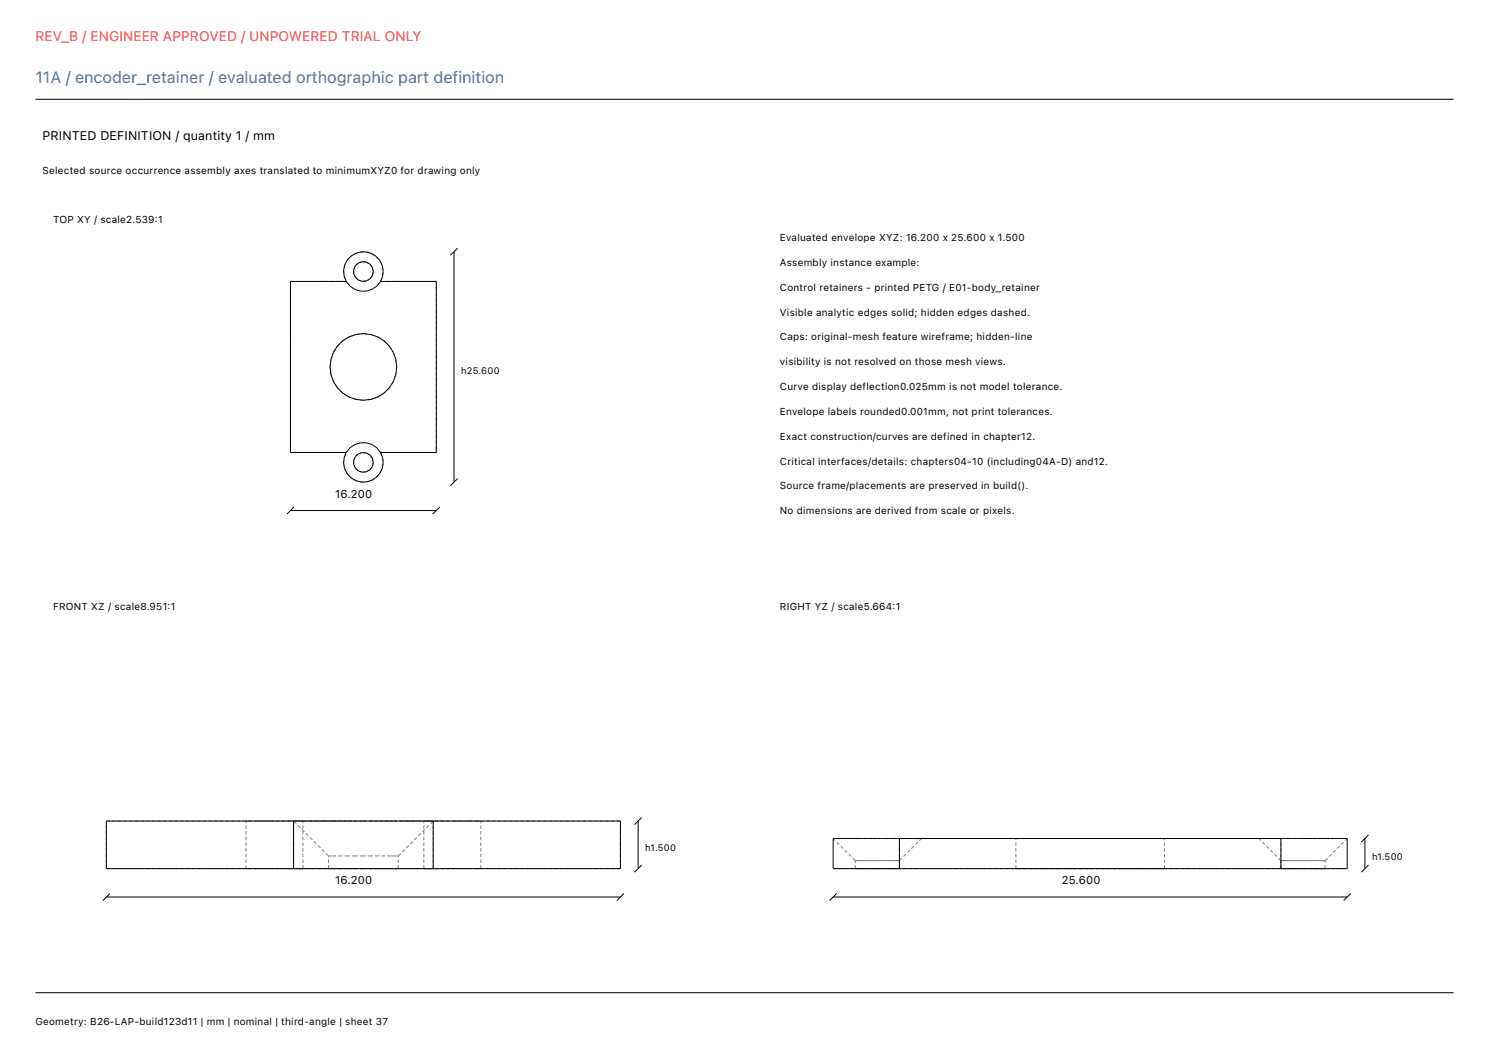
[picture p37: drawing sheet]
<svg xmlns="http://www.w3.org/2000/svg" width="420mm" height="297mm" viewBox="0 0 420 297" stroke-linecap="round" stroke-linejoin="round" font-family="sans-serif">
<defs><g id="words">
<text font-size="4.6" fill="#416e9e" x="10" y="23.4">11A / encoder_retainer / evaluated orthographic part definition</text>
<text font-size="3.9" fill="#ff383c" x="10" y="11.7">REV_B / ENGINEER APPROVED / UNPOWERED TRIAL ONLY</text>
<text font-size="3.5" x="12" y="39.4">PRINTED DEFINITION / quantity 1 / mm</text>
<g font-size="3.2">
<text x="94.5" y="140.4">16.200</text>
<text x="94.5" y="249.4">16.200</text>
<text x="299.5" y="249.4">25.600</text>
</g>
<g font-size="2.8">
<text x="12" y="49">Selected source occurrence assembly axes translated to minimumXYZ0 for drawing only</text>
<text x="15" y="63">TOP XY / scale2.539:1</text>
<text x="220" y="68">Evaluated envelope XYZ: 16.200 x 25.600 x 1.500</text>
<text x="220" y="75">Assembly instance example:</text>
<text x="220" y="82">Control retainers - printed PETG / E01-body_retainer</text>
<text x="220" y="89">Visible analytic edges solid; hidden edges dashed.</text>
<text x="220" y="96">Caps: original-mesh feature wireframe; hidden-line</text>
<text x="220" y="103">visibility is not resolved on those mesh views.</text>
<text x="220" y="110">Curve display deflection0.025mm is not model tolerance.</text>
<text x="220" y="117">Envelope labels rounded0.001mm, not print tolerances.</text>
<text x="220" y="124">Exact construction/curves are defined in chapter12.</text>
<text x="220" y="131">Critical interfaces/details: chapters04-10 (including04A-D) and12.</text>
<text x="220" y="138">Source frame/placements are preserved in build().</text>
<text x="220" y="145">No dimensions are derived from scale or pixels.</text>
<text x="15" y="172">FRONT XZ / scale8.951:1</text>
<text x="220" y="172">RIGHT YZ / scale5.664:1</text>
<text x="10" y="289">Geometry: B26-LAP-build123d11 | mm | nominal | third-angle | sheet 37</text>
</g>
<g font-size="2.6">
<text x="130.1" y="105.4">h25.600</text>
<text x="182" y="240.1">h1.500</text>
<text x="387" y="242.6">h1.500</text>
</g>
</g></defs>
<g fill="none" stroke="#000" stroke-width=".28">
<path d="M10 28h400M97.7 79.4h-15.8v48.2h15.8M97.7 79.4a5.6 5.6 0 0 1 4.8-8.4 5.6 5.6 0 0 1 4.8 8.4M97.7 79.4a5.6 5.6 0 0 0 9.6 0M107.3 79.4h15.8v48.2h-15.8M128.1 71v65M129.1 70l-2 2M97.7 127.6a5.6 5.6 0 0 0 4.8 8.4 5.6 5.6 0 0 0 4.8-8.4M97.7 127.6a5.6 5.6 0 0 1 9.6 0M129.1 135l-2 2M81.9 144h41.2M82.9 143l-2 2"/>
<path d="M124.1 143l-2 2M30 231.6h145v13.4h-145zM82.8 231.6v13.4M122.2 231.6v13.4M180 231.6v13.4M181 230.6l-2 2M235 236.5h145v8.5h-145zM253.7 236.5v8.5M361.3 236.5v8.5M385 236.5v8.5M386 235.5l-2 2M30 253h145"/>
<path d="M31 252l-2 2M176 252l-2 2M181 244l-2 2M235 253h145M236 252l-2 2M381 252l-2 2M386 244l-2 2M10 280h400"/>
<circle cx="102.5" cy="76.6" r="2.79"/>
<circle cx="102.5" cy="103.5" r="9.4"/>
<circle cx="102.5" cy="130.4" r="2.79"/>
</g>
<g fill="none" stroke="#7f7f7f" stroke-width=".28" stroke-dasharray="1 .6" stroke-linecap="butt">
<path d="M81.9 79.4v48.2M81.9 79.4h15.8M96.9 76.2l.2 1.6M97.1 77.8l.6 1.6M97.3 74.5l-.4 1.7M98.1 73.1l-.8 1.4M99.4 72l-1.3 1.1M99.8 77.2v-1.2M99.8 76l.4-1.1M100.2 78.2l-.4-1M100.2 74.9l.9-.7M100.9 71.2l-1.5 .8"/>
<path d="M101.1 79l-.9-.8M101.1 74.2l1.1-.4M102.2 79.4l-1.1-.4M102.2 73.8l1.2 .1M102.5 71l-1.6 .2M103.4 79.2l-1.2 .2M103.4 73.9l1 .6M104.1 71.2l-1.6-.2M104.4 78.7l-1 .5M104.4 74.5l.7 .9M105.1 77.7l-.7 1M105.1 75.4l.2 1.2"/>
<path d="M105.3 76.6l-.2 1.1M105.6 72l-1.5-.8M106.9 73.1l-1.3-1.1M107.3 79.4h15.8M107.3 79.4l.6-1.6M107.7 74.5l-.8-1.4M107.9 77.8l.2-1.6M108.1 76.2l-.4-1.7M123.1 79.4v48.2M94 99.4l1.2-1.8M95.2 97.6l1.4-1.4M96.6 96.2l1.8-1.2"/>
<path d="M98.4 95l2-.7M100.4 94.3l2.1-.2M102.5 94.1l2.1 .2M104.6 94.3l2 .7M106.6 95l1.8 1.2M108.4 96.2l1.4 1.4M109.8 97.6l1.2 1.8M111 99.4l.7 2M93.1 103.5l.2-2.1M93.3 105.6l-.2-2.1M93.3 101.4l.7-2M94 107.6l-.7-2"/>
<path d="M95.2 109.4l-1.2-1.8M96.6 110.8l-1.4-1.4M98.4 112l-1.8-1.2M100.4 112.7l-2-.7M102.5 112.9l-2.1-.2M104.6 112.7l-2.1 .2M106.6 112l-2 .7M108.4 110.8l-1.8 1.2M109.8 109.4l-1.4 1.4M111 107.6l-1.2 1.8M111.7 105.6l-.7 2M111.7 101.4l.2 2.1"/>
<path d="M111.9 103.5l-.2 2.1M81.9 127.6h15.8M96.9 130.8l.2-1.6M97.1 129.2l.6-1.6M97.3 132.5l-.4-1.7M98.1 133.9l-.8-1.4M99.4 135l-1.3-1.1M99.8 131v-1.2M99.8 129.8l.4-1M100.2 132.1l-.4-1.1M100.2 128.8l.9-.8M100.9 135.8l-1.5-.8"/>
<path d="M101.1 132.8l-.9-.7M101.1 128l1.1-.4M102.2 133.2l-1.1-.4M102.2 127.6l1.2 .2M102.5 136l-1.6-.2M103.4 133.1l-1.2 .1M103.4 127.8l1 .5M104.1 135.8l-1.6 .2M104.4 132.5l-1 .6M104.4 128.3l.7 1M105.1 131.6l-.7 .9M105.1 129.3l.2 1.1"/>
<path d="M105.3 130.4l-.2 1.2M105.6 135l-1.5 .8M106.9 133.9l-1.3 1.1M107.3 127.6l.6 1.6M107.3 127.6h15.8M107.7 132.5l-.8 1.4M107.9 129.2l.2 1.6M108.1 130.8l-.4 1.7M30 231.6h55.4M70.2 231.6h-.8M72.7 231.6h-2.5M76.6 231.6h-3.9"/>
<path d="M81.9 231.6h-5.3M82.8 231.6h2.6M82.8 231.6h.5M82.9 231.6h-.1M83 231.6h-.1M83.2 231.6h-.2M83.3 231.6h-.1M83.3 231.6h1.5M83.5 231.6h-.2M83.7 231.6h-.2M83.9 231.6h-.2M84.2 231.6h-.3"/>
<path d="M84.5 231.6h-.3M84.8 231.6h-.3M84.8 231.6h2.3M85.1 231.6h-.3M85.4 231.6h-.3M85.4 231.6h1.7M87.1 231.6h2M87.1 231.6h3.1M88.1 231.6h-6.2M89.1 231.6h2.3M90.2 231.6h3.8M91.4 231.6h2.6"/>
<path d="M94 231.6h2.7M94 231.6h4.1M95.1 231.6h-7M96.7 231.6h2.9M98.1 231.6h4.4M99.6 231.6h2.9M102.5 231.6h2.9M102.5 231.6h4.4M102.5 231.6h-7.4M105.4 231.6h2.9M106.9 231.6h4.1M108.3 231.6h2.7"/>
<path d="M109.9 231.6h-7.4M111 231.6h2.6M111 231.6h3.8M113.6 231.6h2.3M114.8 231.6h3.1M115.9 231.6h2M116.9 231.6h-7M117.9 231.6h1.7M117.9 231.6h2.3M119.6 231.6h2.6M119.6 231.6h55.4M119.9 231.6h-.3"/>
<path d="M120.2 231.6h-.3M120.2 231.6h1.5M120.5 231.6h-.3M120.8 231.6h-.3M121.1 231.6h-.3M121.3 231.6h-.2M121.5 231.6h-.2M121.7 231.6h-.2M121.7 231.6h.5M121.8 231.6h-.1M122 231.6h-.2M122.1 231.6h-.1"/>
<path d="M122.2 231.6h-.1M123.1 231.6h-6.2M128.4 231.6h-5.3M132.3 231.6h-3.9M134.8 231.6h-2.5M135.6 231.6h-.8M235.1 236.5h-.1M235.6 236.5h-.5M236.2 236.5h-.6M237.2 236.5h-1M238.3 236.5h-1.1M239.7 236.5h-1.4"/>
<path d="M241.2 236.5h-1.5M242.9 236.5h-1.7M244.7 236.5h-1.8M246.5 236.5h-1.8M248.4 236.5h-1.9M250.2 236.5h-1.8M252 236.5h-1.8M253.7 236.5h-1.7M253.7 236.5h.8M254.5 236.5h.7M255.2 236.5h.7M255.9 236.5h.7"/>
<path d="M256.6 236.5h.6M257.2 236.5h.6M257.8 236.5h.5M258.3 236.5h.4M258.7 236.5h.4M259.1 236.5h.3M259.4 236.5h.2M259.6 236.5h.2M259.8 236.5h.1M286.5 236.5h.6M286.7 236.5h-.2M287.1 236.5h-.4"/>
<path d="M287.1 236.5h1.5M287.7 236.5h-.6M288.6 236.5h-.9M288.6 236.5h2.5M289.8 236.5h-1.2M291.1 236.5h-1.3M291.1 236.5h3.3M292.7 236.5h-1.6M294.4 236.5h-1.7M294.4 236.5h4M296.4 236.5h-2M298.4 236.5h-2"/>
<path d="M298.4 236.5h4.4M300.6 236.5h-2.2M302.8 236.5h-2.2M302.8 236.5h4.7M305.2 236.5h-2.4M307.5 236.5h-2.3M307.5 236.5h4.7M309.8 236.5h-2.3M312.2 236.5h4.4M312.2 236.5h-2.4M314.4 236.5h-2.2M316.6 236.5h4"/>
<path d="M316.6 236.5h-2.2M318.6 236.5h-2M320.6 236.5h3.3M320.6 236.5h-2M322.3 236.5h-1.7M323.9 236.5h2.5M323.9 236.5h-1.6M325.2 236.5h-1.3M326.4 236.5h1.5M326.4 236.5h-1.2M327.3 236.5h-.9M327.9 236.5h.6"/>
<path d="M327.9 236.5h-.6M328.3 236.5h-.4M328.5 236.5h-.2M355.2 236.5h-.1M355.4 236.5h-.2M355.6 236.5h-.2M355.9 236.5h-.3M356.3 236.5h-.4M356.7 236.5h-.4M357.2 236.5h-.5M357.8 236.5h-.6M358.4 236.5h-.6"/>
<path d="M359.1 236.5h-.7M359.8 236.5h-.7M360.5 236.5h-.7M361.3 236.5h-107.6M361.3 236.5h1.7M361.3 236.5h-.8M363 236.5h1.8M364.8 236.5h1.8M366.6 236.5h1.9M368.5 236.5h1.8M370.3 236.5h1.8M372.1 236.5h1.7"/>
<path d="M373.8 236.5h1.5M375.3 236.5h1.4M376.7 236.5h1.1M377.8 236.5h1M378.8 236.5h.6M379.4 236.5h.5M379.9 236.5h.1M30 245h55.4M30 245v-13.4M69.4 245v-13.4M70.2 245h-.8M72.7 245h-2.5"/>
<path d="M76.6 245h-3.9M81.9 245h-5.3M82.8 245h2.6M82.8 245v-13.4M82.8 245h.1M82.9 245h.1M83 245h.2M83.2 245h.1M83.3 245h.2M83.3 245h-.5M83.5 245h.2M83.7 245h.2"/>
<path d="M83.9 245h.3M84.2 245h.3M84.5 245h.3M84.8 245h.3M84.8 245h-1.5M85.1 245h.3M85.4 245v-13.4M87.1 245h-2.3M88.1 245h-6.2M90.2 245h-3.1M92.7 241.4l-9.9-9.8M92.7 245v-3.6"/>
<path d="M92.9 245h-.2M92.9 241.4h-.2M93.6 245h-.7M93.6 241.4h-.7M94 245h-3.8M94.8 245h-1.2M94.8 241.4h-1.2M95.1 245h-7M96.4 245h-1.6M96.4 241.4h-1.6M98.1 245h-4.1M98.2 245h-1.8"/>
<path d="M98.2 241.4h-1.8M100.3 245h-2.1M100.3 241.4h-2.1M102.5 245h-4.4M102.5 245h-2.2M102.5 245h-7.4M102.5 241.4h-2.2M104.7 245h-2.2M104.7 241.4h-2.2M106.8 245h-2.1M106.8 241.4h-2.1M106.9 245h-4.4"/>
<path d="M108.6 245h-1.8M108.6 241.4h-1.8M109.9 245h-7.4M110.2 245h-1.6M110.2 241.4h-1.6M111 245h-4.1M111.4 245h-1.2M111.4 241.4h-1.2M112.1 245h-.7M112.1 241.4h-.7M112.3 245h-.2M112.3 241.4l9.9-9.8"/>
<path d="M112.3 241.4h-.2M112.3 245v-3.6M114.8 245h-3.8M116.9 245h-7M117.9 245h-3.1M119.6 245h.3M119.6 245v-13.4M119.6 245h2.6M119.6 245h55.4M119.9 245h.3M120.2 245h.3M120.2 245h-2.3"/>
<path d="M120.5 245h.3M120.8 245h.3M121.1 245h.2M121.3 245h.2M121.5 245h.2M121.7 245h.1M121.7 245h-1.5M121.8 245h.2M122 245h.1M122.1 245h.1M122.2 245h-.5M122.2 245v-13.4"/>
<path d="M123.1 245h-6.2M128.4 245h-5.3M132.3 245h-3.9M134.8 245h-2.5M135.6 245h-.8M135.6 245v-13.4M175 245v-13.4M235 245h.1M235.1 245h.5M235.6 245h.6M236.2 245h1M237.2 245h1.1"/>
<path d="M238.3 245h1.4M239.7 245h1.5M241.2 245h1.7M241.2 245h.2M241.2 242.7h.2M241.2 242.7l-6.2-6.2M241.2 245v-2.3M241.3 245h-.1M241.3 242.7h-.1M241.4 245h-.1M241.4 245h.4M241.4 242.7h-.1"/>
<path d="M241.4 242.7h.4M241.6 245h-.2M241.6 242.7h-.2M241.8 245h-.2M241.8 245h.8M241.8 242.7h-.2M241.8 242.7h.8M242.2 245h-.4M242.2 242.7h-.4M242.6 245h-.4M242.6 245h1M242.6 242.7h-.4"/>
<path d="M242.6 242.7h1M242.9 245h1.8M243.1 245h-.5M243.1 242.7h-.5M243.6 245h-.5M243.6 245h1.2M243.6 242.7h-.5M243.6 242.7h1.2M244.1 245h-.5M244.1 242.7h-.5M244.7 245h1.8M244.8 245h-.7"/>
<path d="M244.8 245h1.3M244.8 242.7h-.7M244.8 242.7h1.3M245.4 245h-.6M245.4 242.7h-.6M246.1 245h-.7M246.1 245h1.4M246.1 242.7h-.7M246.1 242.7h1.4M246.5 245h1.9M246.8 245h-.7M246.8 242.7h-.7"/>
<path d="M247.5 245h-.7M247.5 245h1.3M247.5 242.7h-.7M247.5 242.7h1.3M248.2 245h-.7M248.2 242.7h-.7M248.4 245h1.8M248.8 245h1.4M248.8 245h-.6M248.8 242.7h1.4M248.8 242.7h-.6M249.5 245h-.7"/>
<path d="M249.5 242.7h-.7M250.2 245h1.1M250.2 245h-.7M250.2 242.7h1.1M250.2 242.7h-.7M250.2 245h1.8M250.8 245h-.6M250.8 242.7h-.6M251.3 245h1M251.3 245h-.5M251.3 242.7h1M251.3 242.7h-.5"/>
<path d="M251.9 245h-.6M251.9 242.7h-.6M252 245h1.7M252.3 245h.8M252.3 245h-.4M252.3 242.7h.8M252.3 242.7h-.4M252.7 245h-.4M252.7 242.7h-.4M253.1 245h.4M253.1 245h-.4M253.1 242.7h.4"/>
<path d="M253.1 242.7h-.4M253.3 245h-.2M253.3 242.7h-.2M253.5 245h.2M253.5 245h-.2M253.5 242.7h.2M253.5 242.7h-.2M253.7 245h-.2M253.7 242.7h-.2M253.7 245v-8.5M253.7 242.7l6.2-6.2M253.7 245v-2.3"/>
<path d="M286.5 245h.6M286.5 245v-8.5M286.7 245h-.2M287.1 245h-.4M287.1 245h1.5M287.7 245h-.6M288.6 245h-.9M288.6 245h2.5M289.8 245h-1.2M291.1 245h-1.3M291.1 245h3.3M292.7 245h-1.6"/>
<path d="M294.4 245h-1.7M294.4 245h4M296.4 245h-2M298.4 245h-2M298.4 245h4.4M300.6 245h-2.2M302.8 245h-2.2M302.8 245h4.7M305.2 245h-2.4M307.5 245h-2.3M307.5 245h4.7M309.8 245h-2.3"/>
<path d="M312.2 245h4.4M312.2 245h-2.4M314.4 245h-2.2M316.6 245h4M316.6 245h-2.2M318.6 245h-2M320.6 245h3.3M320.6 245h-2M322.3 245h-1.7M323.9 245h2.5M323.9 245h-1.6M325.2 245h-1.3"/>
<path d="M326.4 245h1.5M326.4 245h-1.2M327.3 245h-.9M327.9 245h.6M327.9 245h-.6M328.3 245h-.4M328.5 245h-.2M328.5 245v-8.5M361.3 245h-107.6M361.3 245h.2M361.3 245v-8.5M361.3 242.7h.2"/>
<path d="M361.3 245v-2.3M361.3 242.7l-6.2-6.2M361.5 245h-.2M361.5 245h.4M361.5 242.7h-.2M361.5 242.7h.4M361.7 245h-.2M361.7 242.7h-.2M361.9 245h-.2M361.9 245h.8M361.9 242.7h-.2M361.9 242.7h.8"/>
<path d="M362.3 245h-.4M362.3 242.7h-.4M362.7 245h-.4M362.7 245h1M362.7 242.7h-.4M362.7 242.7h1M363 245h-1.7M363.1 245h-.4M363.1 242.7h-.4M363.7 245h-.6M363.7 245h1.1M363.7 242.7h-.6"/>
<path d="M363.7 242.7h1.1M364.2 245h-.5M364.2 242.7h-.5M364.8 245h-1.8M364.8 245h-.6M364.8 245h1.4M364.8 242.7h-.6M364.8 242.7h1.4M365.5 245h-.7M365.5 242.7h-.7M366.2 245h-.7M366.2 245h1.3"/>
<path d="M366.2 242.7h-.7M366.2 242.7h1.3M366.6 245h-1.8M366.8 245h-.6M366.8 242.7h-.6M367.5 245h-.7M367.5 245h1.4M367.5 242.7h-.7M367.5 242.7h1.4M368.2 245h-.7M368.2 242.7h-.7M368.5 245h-1.9"/>
<path d="M368.9 245h1.3M368.9 245h-.7M368.9 242.7h1.3M368.9 242.7h-.7M369.6 245h-.7M369.6 242.7h-.7M370.2 245h1.2M370.2 245h-.6M370.2 242.7h1.2M370.2 242.7h-.6M370.3 245h-1.8M370.9 245h-.7"/>
<path d="M370.9 242.7h-.7M371.4 245h1M371.4 245h-.5M371.4 242.7h1M371.4 242.7h-.5M371.9 245h-.5M371.9 242.7h-.5M372.1 245h-1.8M372.4 245h.8M372.4 245h-.5M372.4 242.7h.8M372.4 242.7h-.5"/>
<path d="M372.8 245h-.4M372.8 242.7h-.4M373.2 245h.4M373.2 245h-.4M373.2 242.7h.4M373.2 242.7h-.4M373.4 245h-.2M373.4 242.7h-.2M373.6 245h.2M373.6 245h-.2M373.6 242.7h.2M373.6 242.7h-.2"/>
<path d="M373.7 245h-.1M373.7 242.7h-.1M373.8 245h-1.7M373.8 245h-.1M373.8 242.7h-.1M373.8 245v-2.3M373.8 242.7l6.2-6.2M375.3 245h-1.5M376.7 245h-1.4M377.8 245h-1.1M378.8 245h-1M379.4 245h-.6"/>
<path d="M379.9 245h-.5M380 245h-.1"/>
</g>
<use href="#words"/>
</svg>
